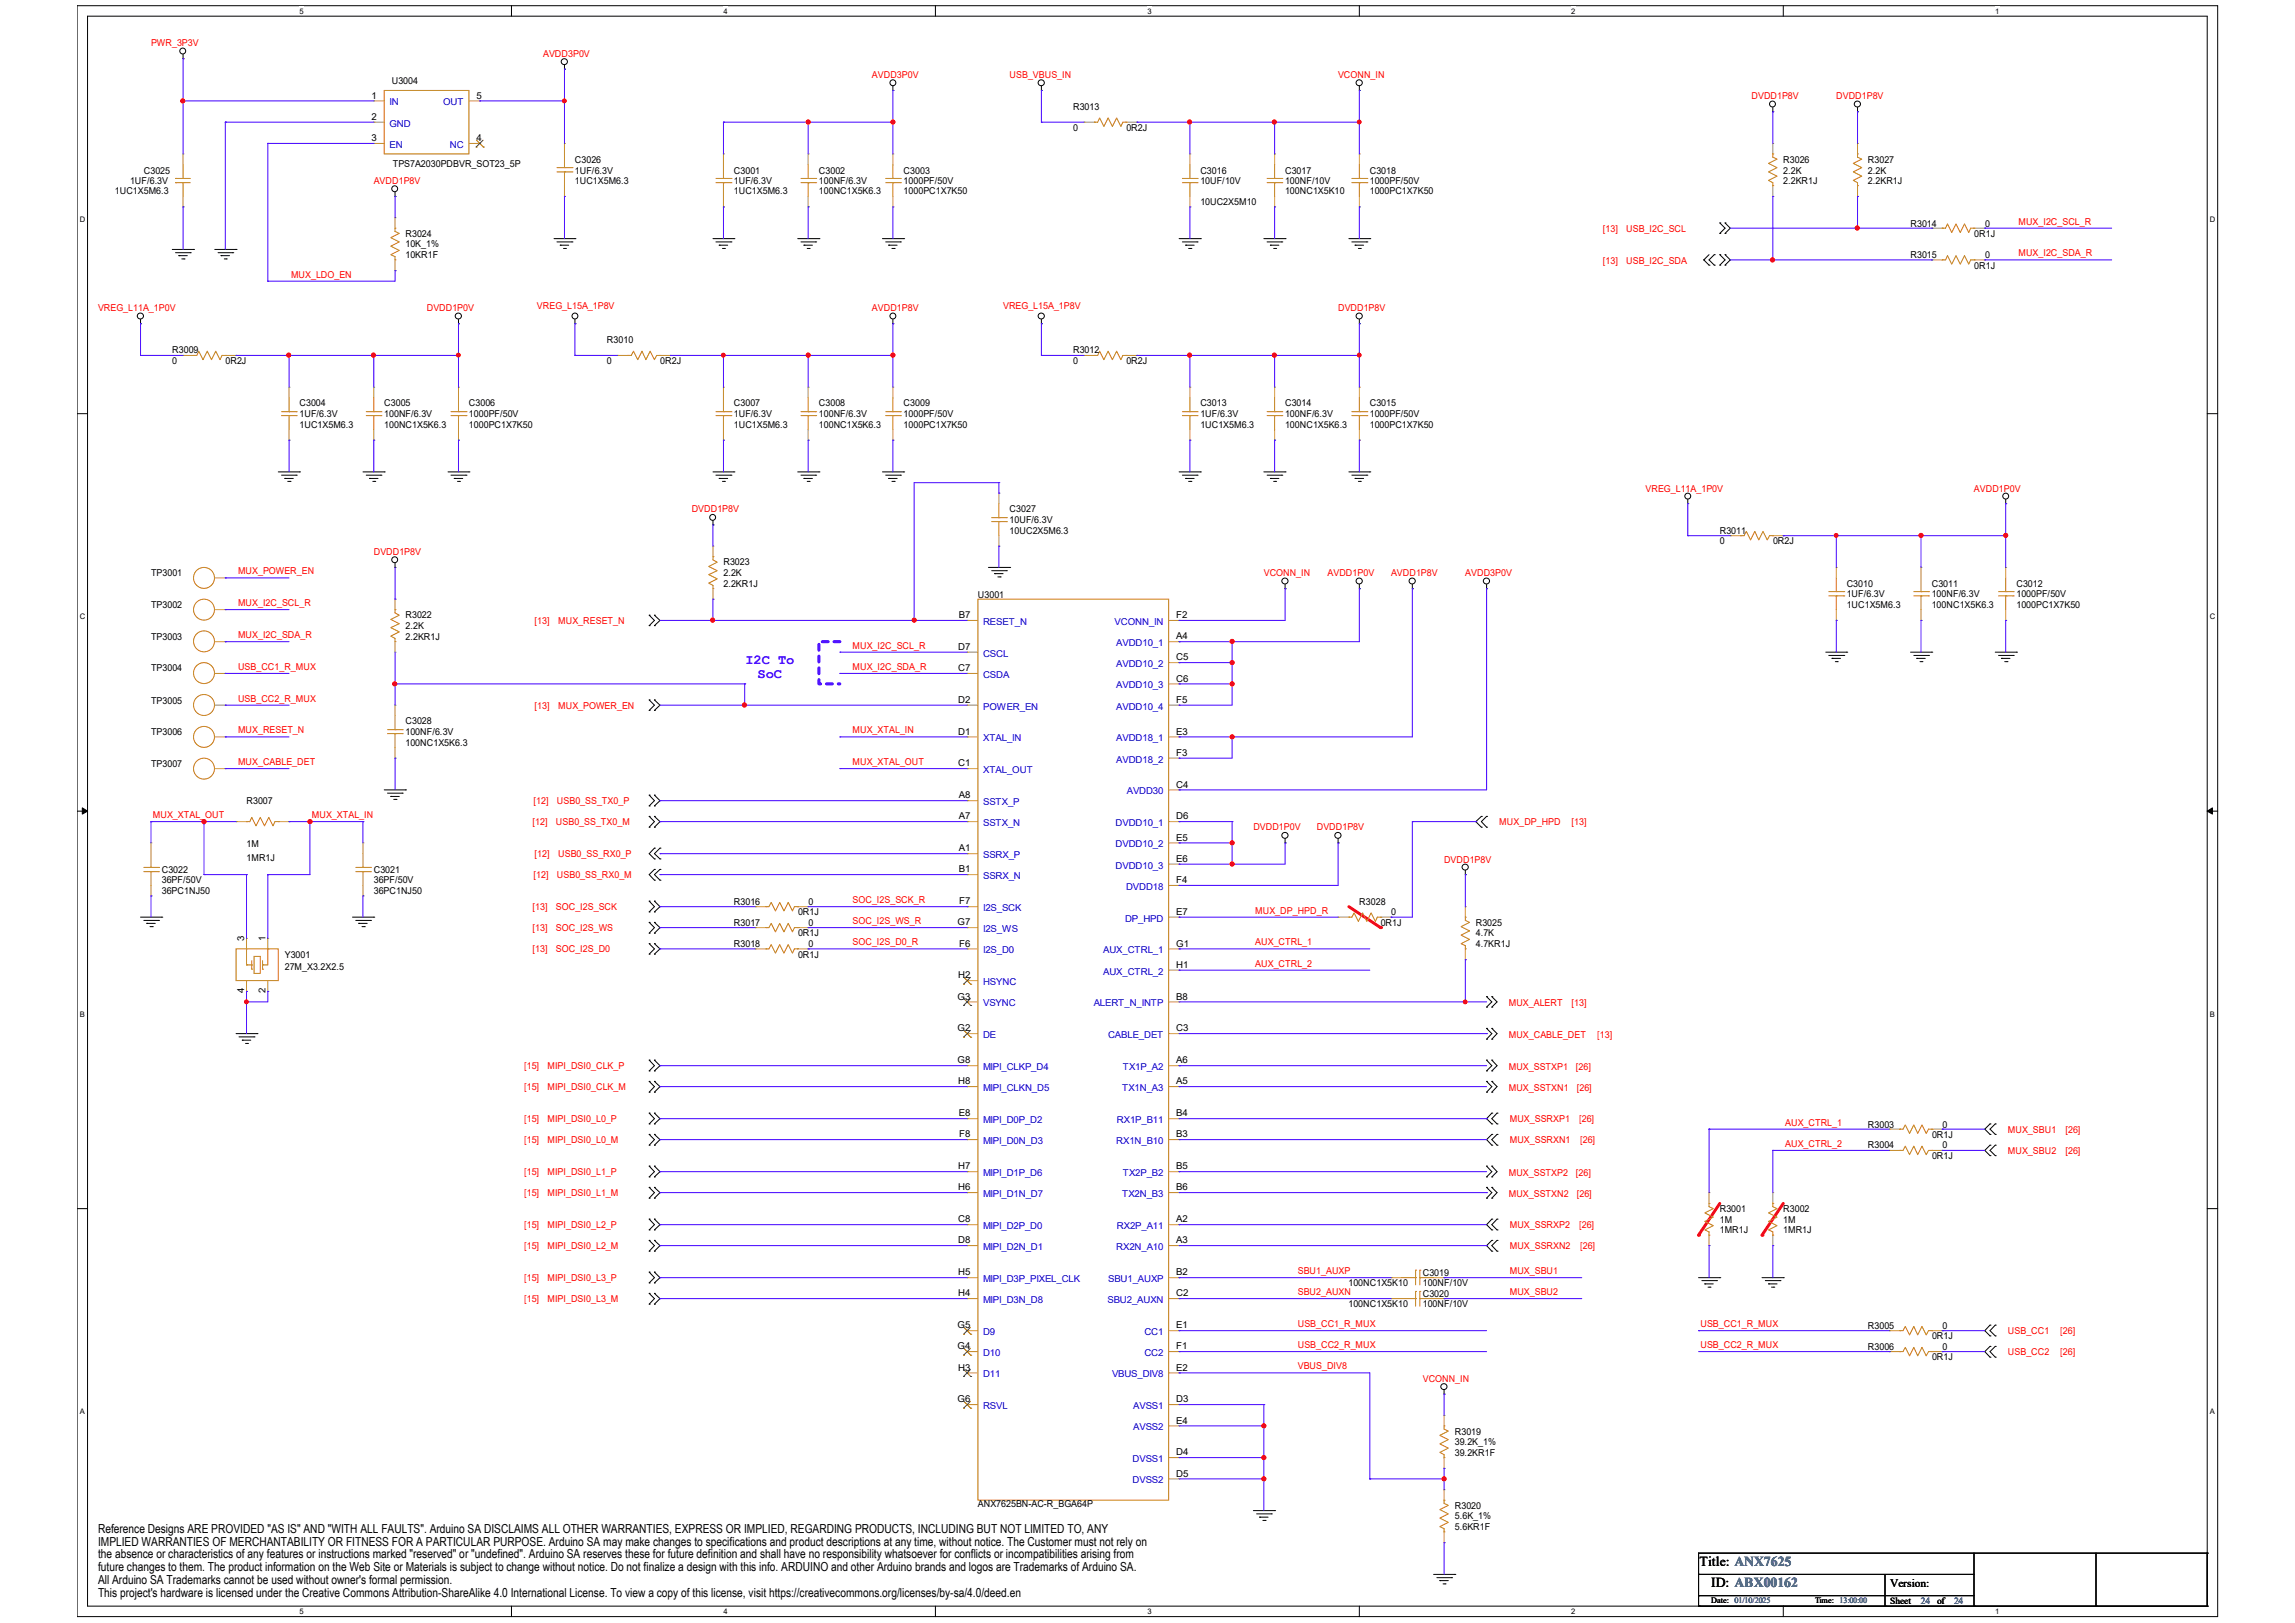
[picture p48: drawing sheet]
<svg xmlns="http://www.w3.org/2000/svg" width="297mm" height="210mm" viewBox="0 0 297 210" stroke-linecap="round" stroke-linejoin="round" font-family="sans-serif">
<defs><g id="words">
<g font-size="1.8" fill="#00f">
<text x="96.5" y="85.9">I2C To</text>
<text x="98" y="87.7">SoC</text>
</g>
<g font-size="1.8">
<text x="219.9" y="202.6">Title: ANX7625</text>
<text x="221.5" y="205.3">ID: ABX00162</text>
</g>
<g font-size="1.6">
<text x="12.7" y="198.4">Reference Designs ARE PROVIDED &quot;AS IS&quot; AND &quot;WITH ALL FAULTS&quot;. Arduino SA DISCLAIMS ALL OTHER WARRANTIES, EXPRESS OR IMPLIED, REGARDING PRODUCTS, INCLUDING BUT NOT LIMITED TO, ANY</text>
<text x="12.7" y="200">IMPLIED WARRANTIES OF MERCHANTABILITY OR FITNESS FOR A PARTICULAR PURPOSE. Arduino SA may make changes to specifications and product descriptions at any time, without notice. The Customer must not rely on</text>
<text x="12.7" y="201.7">the absence or characteristics of any features or instructions marked &quot;reserved&quot; or &quot;undefined&quot;. Arduino SA reserves these for future definition and shall have no responsibility whatsoever for conflicts or incompatibilities arising from</text>
<text x="12.7" y="203.3">future changes to them. The product information on the Web Site or Materials is subject to change without notice. Do not finalize a design with this info. ARDUINO and other Arduino brands and logos are Trademarks of Arduino SA.</text>
<text x="12.7" y="205">All Arduino SA Trademarks cannot be used without owner's formal permission.</text>
<text x="12.7" y="206.6">This project's hardware is licensed under the Creative Commons Attribution-ShareAlike 4.0 International License. To view a copy of this license, visit https://creativecommons.org/licenses/by-sa/4.0/deed.en</text>
</g>
<text font-size="1.5" x="244.6" y="205.3">Version:</text>
<g font-size="1.2" fill="#f00">
<text x="19.5" y="6">PWR_3P3V</text>
<text x="70.3" y="7.3">AVDD3P0V</text>
<text x="112.8" y="10.1">AVDD3P0V</text>
<text x="130.7" y="10.1">USB_VBUS_IN</text>
<text x="173.2" y="10.1">VCONN_IN</text>
<text x="226.7" y="12.8">DVDD1P8V</text>
<text x="237.6" y="12.8">DVDD1P8V</text>
<text x="48.4" y="23.8">AVDD1P8V</text>
<text x="207.4" y="30">[13]</text>
<text x="210.5" y="30">USB_I2C_SCL</text>
<text x="261.2" y="29.1">MUX_I2C_SCL_R</text>
<text x="37.7" y="35.9">MUX_LDO_EN</text>
<text x="207.4" y="34.1">[13]</text>
<text x="210.5" y="34.1">USB_I2C_SDA</text>
<text x="261.2" y="33.2">MUX_I2C_SDA_R</text>
<text x="12.7" y="40.3">VREG_L11A_1P0V</text>
<text x="55.2" y="40.3">DVDD1P0V</text>
<text x="69.5" y="40">VREG_L15A_1P8V</text>
<text x="112.8" y="40.3">AVDD1P8V</text>
<text x="129.8" y="40">VREG_L15A_1P8V</text>
<text x="173.2" y="40.3">DVDD1P8V</text>
<text x="213" y="63.6">VREG_L11A_1P0V</text>
<text x="255.5" y="63.6">AVDD1P0V</text>
<text x="48.4" y="71.8">DVDD1P8V</text>
<text x="89.5" y="66.3">DVDD1P8V</text>
<text x="30.8" y="74.3">MUX_POWER_EN</text>
<text x="163.6" y="74.6">VCONN_IN</text>
<text x="171.8" y="74.6">AVDD1P0V</text>
<text x="180" y="74.6">AVDD1P8V</text>
<text x="189.6" y="74.6">AVDD3P0V</text>
<text x="30.8" y="78.4">MUX_I2C_SCL_R</text>
<text x="30.8" y="82.6">MUX_I2C_SDA_R</text>
<text x="69.2" y="80.7">[13]</text>
<text x="72.2" y="80.7">MUX_RESET_N</text>
<text x="110.3" y="83.9">MUX_I2C_SCL_R</text>
<text x="30.8" y="86.7">USB_CC1_R_MUX</text>
<text x="110.3" y="86.7">MUX_I2C_SDA_R</text>
<text x="30.8" y="90.8">USB_CC2_R_MUX</text>
<text x="30.8" y="94.9">MUX_RESET_N</text>
<text x="69.2" y="91.7">[13]</text>
<text x="72.2" y="91.7">MUX_POWER_EN</text>
<text x="110.3" y="94.9">MUX_XTAL_IN</text>
<text x="30.8" y="99">MUX_CABLE_DET</text>
<text x="110.3" y="99">MUX_XTAL_OUT</text>
<text x="19.8" y="105.9">MUX_XTAL_OUT</text>
<text x="40.4" y="105.9">MUX_XTAL_IN</text>
<text x="68.9" y="106.8">[12]</text>
<text x="69.1" y="104">[12]</text>
<text x="71.9" y="106.8">USB0_SS_TX0_M</text>
<text x="72.1" y="104">USB0_SS_TX0_P</text>
<text x="162.2" y="107.5">DVDD1P0V</text>
<text x="170.4" y="107.5">DVDD1P8V</text>
<text x="194" y="106.8">MUX_DP_HPD</text>
<text x="203.4" y="106.8">[13]</text>
<text x="69.1" y="113.6">[12]</text>
<text x="69.2" y="110.9">[12]</text>
<text x="72.1" y="113.6">USB0_SS_RX0_M</text>
<text x="72.2" y="110.9">USB0_SS_RX0_P</text>
<text x="186.9" y="111.6">DVDD1P8V</text>
<text x="68.9" y="117.7">[13]</text>
<text x="71.9" y="117.7">SOC_I2S_SCK</text>
<text x="110.3" y="116.9">SOC_I2S_SCK_R</text>
<text x="110.3" y="119.6">SOC_I2S_WS_R</text>
<text x="162.5" y="118.2">MUX_DP_HPD_R</text>
<text x="68.9" y="120.5">[13]</text>
<text x="68.9" y="123.3">[13]</text>
<text x="71.9" y="120.5">SOC_I2S_WS</text>
<text x="71.9" y="123.3">SOC_I2S_D0</text>
<text x="110.3" y="122.3">SOC_I2S_D0_R</text>
<text x="162.5" y="122.3">AUX_CTRL_1</text>
<text x="162.5" y="125.1">AUX_CTRL_2</text>
<text x="195.3" y="130.2">MUX_ALERT</text>
<text x="203.4" y="130.2">[13]</text>
<text x="195.3" y="134.3">MUX_CABLE_DET</text>
<text x="206.7" y="134.3">[13]</text>
<text x="67.8" y="138.3">[15]</text>
<text x="67.8" y="141.1">[15]</text>
<text x="70.8" y="138.3">MIPI_DSI0_CLK_P</text>
<text x="70.8" y="141.1">MIPI_DSI0_CLK_M</text>
<text x="195.3" y="138.5">MUX_SSTXP1</text>
<text x="195.3" y="141.2">MUX_SSTXN1</text>
<text x="203.9" y="138.5">[26]</text>
<text x="204.1" y="141.2">[26]</text>
<text x="67.8" y="145.2">[15]</text>
<text x="67.8" y="147.9">[15]</text>
<text x="70.8" y="145.2">MIPI_DSI0_L0_P</text>
<text x="70.8" y="147.9">MIPI_DSI0_L0_M</text>
<text x="195.4" y="145.2">MUX_SSRXP1</text>
<text x="195.4" y="147.9">MUX_SSRXN1</text>
<text x="204.4" y="145.2">[26]</text>
<text x="204.5" y="147.9">[26]</text>
<text x="231" y="145.6">AUX_CTRL_1</text>
<text x="231" y="148.4">AUX_CTRL_2</text>
<text x="259.9" y="146.6">MUX_SBU1</text>
<text x="259.9" y="149.3">MUX_SBU2</text>
<text x="267.3" y="146.6">[26]</text>
<text x="267.3" y="149.3">[26]</text>
<text x="67.8" y="152">[15]</text>
<text x="67.8" y="154.8">[15]</text>
<text x="70.8" y="152">MIPI_DSI0_L1_P</text>
<text x="70.8" y="154.8">MIPI_DSI0_L1_M</text>
<text x="195.3" y="152.2">MUX_SSTXP2</text>
<text x="195.3" y="154.9">MUX_SSTXN2</text>
<text x="203.9" y="152.2">[26]</text>
<text x="204.1" y="154.9">[26]</text>
<text x="67.8" y="158.9">[15]</text>
<text x="67.8" y="161.6">[15]</text>
<text x="70.8" y="158.9">MIPI_DSI0_L2_P</text>
<text x="70.8" y="161.6">MIPI_DSI0_L2_M</text>
<text x="195.4" y="158.9">MUX_SSRXP2</text>
<text x="195.4" y="161.6">MUX_SSRXN2</text>
<text x="204.4" y="158.9">[26]</text>
<text x="204.5" y="161.6">[26]</text>
<text x="67.8" y="165.8">[15]</text>
<text x="70.8" y="165.8">MIPI_DSI0_L3_P</text>
<text x="168" y="164.9">SBU1_AUXP</text>
<text x="168" y="167.6">SBU2_AUXN</text>
<text x="195.4" y="164.9">MUX_SBU1</text>
<text x="195.4" y="167.6">MUX_SBU2</text>
<text x="67.8" y="168.5">[15]</text>
<text x="70.8" y="168.5">MIPI_DSI0_L3_M</text>
<text x="168" y="171.7">USB_CC1_R_MUX</text>
<text x="220.1" y="171.7">USB_CC1_R_MUX</text>
<text x="259.9" y="172.6">USB_CC1</text>
<text x="266.6" y="172.6">[26]</text>
<text x="168" y="174.4">USB_CC2_R_MUX</text>
<text x="168" y="177.2">VBUS_DIV8</text>
<text x="184.1" y="178.8">VCONN_IN</text>
<text x="220.1" y="174.4">USB_CC2_R_MUX</text>
<text x="259.9" y="175.4">USB_CC2</text>
<text x="266.6" y="175.4">[26]</text>
</g>
<g font-size="1.2">
<text x="50.7" y="10.9">U3004</text>
<text x="48.1" y="12.8">1</text>
<text x="48.1" y="15.5">2</text>
<text x="61.7" y="12.8">5</text>
<text x="138.9" y="14.2">R3013</text>
<text x="138.9" y="16.9">0</text>
<text x="145.8" y="16.9">0R2J</text>
<text x="16.8" y="23.8">1UF/6.3V</text>
<text x="18.6" y="22.5">C3025</text>
<text x="48.1" y="18.3">3</text>
<text x="50.8" y="21.6">TPS7A2030PDBVR_SOT23_5P</text>
<text x="61.7" y="18.3">4</text>
<text x="74.4" y="21.1">C3026</text>
<text x="74.4" y="22.5">1UF/6.3V</text>
<text x="74.4" y="23.8">1UC1X5M6.3</text>
<text x="95" y="22.5">C3001</text>
<text x="95" y="23.8">1UF/6.3V</text>
<text x="106" y="22.5">C3002</text>
<text x="106" y="23.8">100NF/6.3V</text>
<text x="116.9" y="22.5">C3003</text>
<text x="116.9" y="23.8">1000PF/50V</text>
<text x="155.3" y="22.5">C3016</text>
<text x="155.3" y="23.8">10UF/10V</text>
<text x="166.3" y="22.5">C3017</text>
<text x="166.3" y="23.8">100NF/10V</text>
<text x="177.3" y="22.5">C3018</text>
<text x="177.3" y="23.8">1000PF/50V</text>
<text x="230.8" y="21.1">R3026</text>
<text x="230.8" y="22.5">2.2K</text>
<text x="230.8" y="23.8">2.2KR1J</text>
<text x="241.7" y="21.1">R3027</text>
<text x="241.7" y="22.5">2.2K</text>
<text x="241.7" y="23.8">2.2KR1J</text>
<text x="14.9" y="25.2">1UC1X5M6.3</text>
<text x="95" y="25.2">1UC1X5M6.3</text>
<text x="106" y="25.2">100NC1X5K6.3</text>
<text x="116.9" y="25.2">1000PC1X7K50</text>
<text x="155.3" y="26.6">10UC2X5M10</text>
<text x="166.3" y="25.2">100NC1X5K10</text>
<text x="177.3" y="25.2">1000PC1X7K50</text>
<text x="247.2" y="29.3">R3014</text>
<text x="256.9" y="29.3">0</text>
<text x="52.5" y="30.7">R3024</text>
<text x="52.5" y="32">10K_1%</text>
<text x="52.5" y="33.4">10KR1F</text>
<text x="247.2" y="33.4">R3015</text>
<text x="255.5" y="30.7">0R1J</text>
<text x="255.5" y="34.8">0R1J</text>
<text x="256.9" y="33.4">0</text>
<text x="22.3" y="45.7">R3009</text>
<text x="22.3" y="47.1">0</text>
<text x="29.2" y="47.1">0R2J</text>
<text x="78.6" y="44.4">R3010</text>
<text x="78.6" y="47.1">0</text>
<text x="85.4" y="47.1">0R2J</text>
<text x="138.9" y="45.7">R3012</text>
<text x="138.9" y="47.1">0</text>
<text x="145.8" y="47.1">0R2J</text>
<text x="38.8" y="52.6">C3004</text>
<text x="38.8" y="54">1UF/6.3V</text>
<text x="49.7" y="52.6">C3005</text>
<text x="49.7" y="54">100NF/6.3V</text>
<text x="60.7" y="52.6">C3006</text>
<text x="60.7" y="54">1000PF/50V</text>
<text x="95" y="52.6">C3007</text>
<text x="95" y="54">1UF/6.3V</text>
<text x="106" y="52.6">C3008</text>
<text x="106" y="54">100NF/6.3V</text>
<text x="116.9" y="52.6">C3009</text>
<text x="116.9" y="54">1000PF/50V</text>
<text x="155.3" y="52.6">C3013</text>
<text x="155.3" y="54">1UF/6.3V</text>
<text x="166.3" y="52.6">C3014</text>
<text x="166.3" y="54">100NF/6.3V</text>
<text x="177.3" y="52.6">C3015</text>
<text x="177.3" y="54">1000PF/50V</text>
<text x="38.8" y="55.3">1UC1X5M6.3</text>
<text x="49.7" y="55.3">100NC1X5K6.3</text>
<text x="60.7" y="55.3">1000PC1X7K50</text>
<text x="95" y="55.3">1UC1X5M6.3</text>
<text x="106" y="55.3">100NC1X5K6.3</text>
<text x="116.9" y="55.3">1000PC1X7K50</text>
<text x="155.3" y="55.3">1UC1X5M6.3</text>
<text x="166.3" y="55.3">100NC1X5K6.3</text>
<text x="177.3" y="55.3">1000PC1X7K50</text>
<text x="130.7" y="66.3">C3027</text>
<text x="130.7" y="67.7">10UF/6.3V</text>
<text x="130.7" y="69.1">10UC2X5M6.3</text>
<text x="222.6" y="69.1">R3011</text>
<text x="222.6" y="70.5">0</text>
<text x="229.5" y="70.5">0R2J</text>
<text x="19.5" y="74.6">TP3001</text>
<text x="93.6" y="73.2">R3023</text>
<text x="93.6" y="74.6">2.2K</text>
<text x="93.6" y="75.9">2.2KR1J</text>
<text x="126.6" y="77.3">U3001</text>
<text x="239" y="75.9">C3010</text>
<text x="239" y="77.3">1UF/6.3V</text>
<text x="250" y="75.9">C3011</text>
<text x="250" y="77.3">100NF/6.3V</text>
<text x="261" y="75.9">C3012</text>
<text x="261" y="77.3">1000PF/50V</text>
<text x="19.5" y="82.8">TP3003</text>
<text x="19.5" y="78.7">TP3002</text>
<text x="52.5" y="80">R3022</text>
<text x="52.5" y="81.4">2.2K</text>
<text x="52.5" y="82.8">2.2KR1J</text>
<text x="124.1" y="80">B7</text>
<text x="152.2" y="82.7">A4</text>
<text x="152.2" y="80">F2</text>
<text x="239" y="78.7">1UC1X5M6.3</text>
<text x="250" y="78.7">100NC1X5K6.3</text>
<text x="261" y="78.7">1000PC1X7K50</text>
<text x="19.5" y="86.9">TP3004</text>
<text x="124" y="84.1">D7</text>
<text x="124" y="86.8">C7</text>
<text x="152.2" y="88.2">C6</text>
<text x="152.2" y="85.4">C5</text>
<text x="19.5" y="91">TP3005</text>
<text x="19.5" y="95.1">TP3006</text>
<text x="52.5" y="93.7">C3028</text>
<text x="52.5" y="95.1">100NF/6.3V</text>
<text x="124" y="91">D2</text>
<text x="124" y="95.1">D1</text>
<text x="152.2" y="95.1">E3</text>
<text x="152.2" y="91">F5</text>
<text x="19.5" y="99.2">TP3007</text>
<text x="52.5" y="96.5">100NC1X5K6.3</text>
<text x="124" y="99.2">C1</text>
<text x="152.2" y="101.9">C4</text>
<text x="152.2" y="97.8">F3</text>
<text x="31.9" y="104">R3007</text>
<text x="124.1" y="103.3">A8</text>
<text x="124.1" y="106">A7</text>
<text x="152.2" y="106">D6</text>
<text x="20.9" y="113">C3022</text>
<text x="31.9" y="109.6">1M</text>
<text x="31.9" y="111.4">1MR1J</text>
<text x="48.4" y="113">C3021</text>
<text x="124.1" y="110.2">A1</text>
<text x="124.1" y="112.9">B1</text>
<text x="152.2" y="111.5">E6</text>
<text x="152.2" y="108.8">E5</text>
<text x="20.9" y="114.3">36PF/50V</text>
<text x="20.9" y="115.7">36PC1NJ50</text>
<text x="48.4" y="114.3">36PF/50V</text>
<text x="48.4" y="115.7">36PC1NJ50</text>
<text x="95" y="117.1">R3016</text>
<text x="95" y="119.8">R3017</text>
<text x="103.3" y="118.5">0R1J</text>
<text x="104.6" y="117.1">0</text>
<text x="104.6" y="119.8">0</text>
<text x="123.9" y="119.7">G7</text>
<text x="124.1" y="117">F7</text>
<text x="152.2" y="114.3">F4</text>
<text x="152.2" y="118.4">E7</text>
<text x="175.9" y="117.1">R3028</text>
<text x="178.7" y="119.8">0R1J</text>
<text x="180" y="118.5">0</text>
<text x="191" y="119.8">R3025</text>
<text x="31.6" y="121.8" transform="rotate(-90 31.6 121.8)">3</text>
<text x="34.4" y="121.8" transform="rotate(-90 34.4 121.8)">1</text>
<text x="36.9" y="123.9">Y3001</text>
<text x="36.9" y="125.6">27M_X3.2X2.5</text>
<text x="95" y="122.6">R3018</text>
<text x="103.3" y="121.2">0R1J</text>
<text x="103.3" y="123.9">0R1J</text>
<text x="104.6" y="122.6">0</text>
<text x="124.1" y="122.5">F6</text>
<text x="152.2" y="125.2">H1</text>
<text x="152.2" y="122.5">G1</text>
<text x="191" y="121.2">4.7K</text>
<text x="191" y="122.6">4.7KR1J</text>
<text x="31.6" y="128.5" transform="rotate(-90 31.6 128.5)">4</text>
<text x="34.4" y="128.5" transform="rotate(-90 34.4 128.5)">2</text>
<text x="123.9" y="129.3">G3</text>
<text x="124" y="126.6">H2</text>
<text x="152.2" y="129.3">B8</text>
<text x="123.9" y="133.5">G2</text>
<text x="123.9" y="137.6">G8</text>
<text x="152.2" y="137.6">A6</text>
<text x="152.2" y="133.5">C3</text>
<text x="124" y="140.3">H8</text>
<text x="152.2" y="140.3">A5</text>
<text x="124.1" y="144.5">E8</text>
<text x="124.1" y="147.2">F8</text>
<text x="152.2" y="144.5">B4</text>
<text x="152.2" y="147.2">B3</text>
<text x="241.7" y="145.9">R3003</text>
<text x="241.7" y="148.6">R3004</text>
<text x="250" y="147.2">0R1J</text>
<text x="251.4" y="145.9">0</text>
<text x="251.4" y="148.6">0</text>
<text x="124" y="151.3">H7</text>
<text x="124" y="154">H6</text>
<text x="152.2" y="151.3">B5</text>
<text x="152.2" y="154">B6</text>
<text x="250" y="150">0R1J</text>
<text x="124" y="158.2">C8</text>
<text x="124" y="160.9">D8</text>
<text x="152.2" y="158.2">A2</text>
<text x="152.2" y="160.9">A3</text>
<text x="222.6" y="156.9">R3001</text>
<text x="222.6" y="158.2">1M</text>
<text x="222.6" y="159.6">1MR1J</text>
<text x="230.8" y="156.9">R3002</text>
<text x="230.8" y="158.2">1M</text>
<text x="230.8" y="159.6">1MR1J</text>
<text x="124" y="165">H5</text>
<text x="124" y="167.7">H4</text>
<text x="152.2" y="165">B2</text>
<text x="152.2" y="167.7">C2</text>
<text x="174.5" y="166.5">100NC1X5K10</text>
<text x="184.1" y="167.8">C3020</text>
<text x="184.1" y="165.1">C3019</text>
<text x="184.1" y="166.5">100NF/10V</text>
<text x="123.9" y="171.9">G5</text>
<text x="152.2" y="171.9">E1</text>
<text x="174.5" y="169.2">100NC1X5K10</text>
<text x="184.1" y="169.2">100NF/10V</text>
<text x="241.7" y="171.9">R3005</text>
<text x="250" y="173.3">0R1J</text>
<text x="251.4" y="171.9">0</text>
<text x="123.9" y="174.6">G4</text>
<text x="124" y="177.4">H3</text>
<text x="152.2" y="174.6">F1</text>
<text x="152.2" y="177.4">E2</text>
<text x="241.7" y="174.7">R3006</text>
<text x="250" y="176">0R1J</text>
<text x="251.4" y="174.7">0</text>
<text x="123.9" y="181.5">G6</text>
<text x="152.2" y="181.5">D3</text>
<text x="152.2" y="184.2">E4</text>
<text x="188.3" y="185.6">R3019</text>
<text x="152.2" y="188.3">D4</text>
<text x="152.2" y="191.1">D5</text>
<text x="188.3" y="187">39.2K_1%</text>
<text x="188.3" y="188.4">39.2KR1F</text>
<text x="126.6" y="195">ANX7625BN-AC-R_BGA64P</text>
<text x="188.3" y="195.3">R3020</text>
<text x="188.3" y="196.6">5.6K_1%</text>
<text x="188.3" y="198">5.6KR1F</text>
<text x="244.6" y="207.6">Sheet</text>
<text x="250.7" y="207.6">of</text>
</g>
<g font-size="1.2" fill="#00c">
<text x="50.4" y="13.7">IN</text>
<text x="50.4" y="16.4">GND</text>
<text x="57.3" y="13.7">OUT</text>
<text x="50.4" y="19.2">EN</text>
<text x="58.2" y="19.2">NC</text>
<text x="127.2" y="80.9">RESET_N</text>
<text x="144.3" y="80.9">VCONN_IN</text>
<text x="144.5" y="83.6">AVDD10_1</text>
<text x="127.2" y="85">CSCL</text>
<text x="127.2" y="87.7">CSDA</text>
<text x="144.5" y="89.1">AVDD10_3</text>
<text x="144.5" y="86.3">AVDD10_2</text>
<text x="127.2" y="91.8">POWER_EN</text>
<text x="127.2" y="95.9">XTAL_IN</text>
<text x="144.5" y="95.9">AVDD18_1</text>
<text x="144.5" y="91.8">AVDD10_4</text>
<text x="127.2" y="100.1">XTAL_OUT</text>
<text x="144.5" y="98.7">AVDD18_2</text>
<text x="127.2" y="104.2">SSTX_P</text>
<text x="127.2" y="106.9">SSTX_N</text>
<text x="144.4" y="106.9">DVDD10_1</text>
<text x="145.8" y="102.8">AVDD30</text>
<text x="127.2" y="111.1">SSRX_P</text>
<text x="127.2" y="113.8">SSRX_N</text>
<text x="144.4" y="112.4">DVDD10_3</text>
<text x="144.4" y="109.7">DVDD10_2</text>
<text x="127.2" y="117.9">I2S_SCK</text>
<text x="145.6" y="119.3">DP_HPD</text>
<text x="145.7" y="115.2">DVDD18</text>
<text x="127.2" y="120.6">I2S_WS</text>
<text x="127.2" y="123.4">I2S_D0</text>
<text x="142.8" y="123.4">AUX_CTRL_1</text>
<text x="127.2" y="127.5">HSYNC</text>
<text x="127.2" y="130.2">VSYNC</text>
<text x="141.5" y="130.2">ALERT_N_INTP</text>
<text x="142.8" y="126.1">AUX_CTRL_2</text>
<text x="127.2" y="134.3">DE</text>
<text x="143.4" y="134.3">CABLE_DET</text>
<text x="127.2" y="138.5">MIPI_CLKP_D4</text>
<text x="127.2" y="141.2">MIPI_CLKN_D5</text>
<text x="145.2" y="141.2">TX1N_A3</text>
<text x="145.3" y="138.5">TX1P_A2</text>
<text x="127.2" y="145.3">MIPI_D0P_D2</text>
<text x="127.2" y="148.1">MIPI_D0N_D3</text>
<text x="144.5" y="148.1">RX1N_B10</text>
<text x="144.5" y="145.3">RX1P_B11</text>
<text x="127.2" y="152.2">MIPI_D1P_D6</text>
<text x="127.2" y="154.9">MIPI_D1N_D7</text>
<text x="145.2" y="154.9">TX2N_B3</text>
<text x="145.3" y="152.2">TX2P_B2</text>
<text x="127.2" y="159.1">MIPI_D2P_D0</text>
<text x="127.2" y="161.8">MIPI_D2N_D1</text>
<text x="144.5" y="161.8">RX2N_A10</text>
<text x="144.5" y="159.1">RX2P_A11</text>
<text x="127.2" y="165.9">MIPI_D3P_PIXEL_CLK</text>
<text x="143.4" y="165.9">SBU1_AUXP</text>
<text x="127.2" y="168.6">MIPI_D3N_D8</text>
<text x="127.2" y="172.8">D9</text>
<text x="143.3" y="168.6">SBU2_AUXN</text>
<text x="148.1" y="172.8">CC1</text>
<text x="127.2" y="175.5">D10</text>
<text x="127.2" y="178.2">D11</text>
<text x="143.9" y="178.2">VBUS_DIV8</text>
<text x="148.1" y="175.5">CC2</text>
<text x="127.2" y="182.3">RSVL</text>
<text x="146.7" y="182.3">AVSS1</text>
<text x="146.7" y="185.1">AVSS2</text>
<text x="146.6" y="189.2">DVSS1</text>
<text x="146.6" y="192">DVSS2</text>
</g>
<g font-size="1.2" fill="#008080">
<text x="248.6" y="207.6">24</text>
<text x="252.9" y="207.6">24</text>
</g>
<g font-size="1.1">
<text x="221.5" y="207.5">Date: 01/10/2025</text>
<text x="234.9" y="207.5">Time: 13:00:00</text>
</g>
<g font-size="1">
<text x="38.8" y="1.8">5</text>
<text x="93.6" y="1.8">4</text>
<text x="148.5" y="1.8">3</text>
<text x="203.4" y="1.8">2</text>
<text x="258.2" y="1.8">1</text>
<text x="10.3" y="28.7">D</text>
<text x="286" y="28.7">D</text>
<text x="10.3" y="80.1">C</text>
<text x="286" y="80.1">C</text>
<text x="10.3" y="131.5">B</text>
<text x="286" y="131.5">B</text>
<text x="10.3" y="183">A</text>
<text x="286" y="183">A</text>
<text x="38.8" y="208.8">5</text>
<text x="93.6" y="208.8">4</text>
<text x="148.5" y="208.8">3</text>
<text x="203.4" y="208.8">2</text>
<text x="258.2" y="208.8">1</text>
</g>
</g></defs>
<path d="M10 .7h277v208.5h-277zM11.3 2.1h274.3v205.7h-274.3z" fill="none" stroke="#000" stroke-width=".13"/>
<g fill="#fff">
<path d="M38.8 .9h.5v1.1h-.5z"/>
<path d="M38.8 208h.5v1.1h-.5z"/>
</g>
<path d="M66.2 .7v1.4M66.2 207.8v1.4" fill="none" stroke="#000" stroke-width=".13"/>
<g fill="#fff">
<path d="M93.6 .9h.6v1.1h-.6z"/>
<path d="M93.6 208h.6v1.1h-.6z"/>
</g>
<path d="M121.1 .7v1.4M121.1 207.8v1.4" fill="none" stroke="#000" stroke-width=".13"/>
<g fill="#fff">
<path d="M148.5 .9h.5v1.1h-.5z"/>
<path d="M148.5 208h.5v1.1h-.5z"/>
</g>
<path d="M175.9 .7v1.4M175.9 207.8v1.4" fill="none" stroke="#000" stroke-width=".13"/>
<g fill="#fff">
<path d="M203.4 .9h.5v1.1h-.5z"/>
<path d="M203.4 208h.5v1.1h-.5z"/>
</g>
<path d="M230.8 .7v1.4M230.8 207.8v1.4" fill="none" stroke="#000" stroke-width=".13"/>
<g fill="#fff">
<path d="M258.2 .9h.6v1.1h-.6z"/>
<path d="M258.2 208h.6v1.1h-.6z"/>
<path d="M10.3 27.8h.7v1.1h-.7z"/>
<path d="M286 27.8h.7v1.1h-.7z"/>
<path d="M10.3 79.2h.7v1.1h-.7z"/>
<path d="M286 79.2h.7v1.1h-.7z"/>
</g>
<path d="M10 53.5h1.3M285.6 53.5h1.4" fill="none" stroke="#000" stroke-width=".13"/>
<g fill="#fff">
<path d="M10.3 130.7h.6v1.1h-.6z"/>
<path d="M286 130.7h.6v1.1h-.6z"/>
</g>
<path d="M10 105h1.3M285.6 105h1.4" fill="none" stroke="#000" stroke-width=".13"/>
<path d="M10.7 104.5l.6 .5-.6 .3zM285.6 105l.7-.5v.8z" fill="#000" stroke="#000" stroke-width=".13"/>
<g fill="#fff">
<path d="M10.3 182.1h.6v1.1h-.6z"/>
<path d="M286 182.1h.6v1.1h-.6z"/>
</g>
<path d="M10 156.4h1.3M285.6 156.4h1.4" fill="none" stroke="#000" stroke-width=".13"/>
<path d="M222.6 155.7l-2.8 4.1" fill="none" stroke="#f00" stroke-width=".38"/>
<circle cx="219.8" cy="159.8" r=".19" fill="#f00"/>
<path d="M230.8 155.7l-2.8 4.1" fill="none" stroke="#f00" stroke-width=".38"/>
<circle cx="228" cy="159.8" r=".19" fill="#f00"/>
<path d="M108.7 83h-2.7v5.5h2.7" fill="none" stroke="#00f" stroke-width=".38" stroke-dasharray=".8 .8"/>
<path d="M174.6 117.3l4.1 2.7" fill="none" stroke="#f00" stroke-width=".38"/>
<circle cx="178.7" cy="120" r=".19" fill="#f00"/>
<g fill="none" stroke="#000" stroke-width=".13">
<path d="M23.7 7.6h.1M23.7 7v.6M73.1 9h.1M73.1 8.4v.6M115.6 11.7h.1M115.6 11.2v.5M134.8 11.7h.1M134.8 11.2v.5M175.9 11.7h.1M175.9 11.2v.5M229.4 14.5h.1M229.4 13.9v.6"/>
<path d="M240.4 14.5h.1M240.4 13.9v.6M22.3 32.3h2.7M22.7 32.7h1.9M23.1 33.1h1.1M23.1 33.1h.1M23.5 33.5h.3M23.8 33.5h.1M24.6 32.7h.1M25 32.3h.1M27.8 32.3h2.7M28.2 32.7h1.9"/>
<path d="M28.6 33.1h1.1M28.6 33.1h.1M29 33.5h.3M29.3 33.5h.1M30.1 32.7h.1M30.5 32.3h.1M51.1 25.4h.1M51.1 24.9v.5M71.7 30.9h2.7M72.1 31.3h1.9M72.5 31.7h1.1M72.5 31.7h.1"/>
<path d="M72.9 32.2h.3M73.2 32.2h.1M74 31.3h.1M74.4 30.9h.1M92.3 30.9h2.7M92.7 31.3h1.9M93.1 31.7h1.1M93.1 31.7h.1M93.5 32.2h.3M93.8 32.2h.1M94.6 31.3h.1M95 30.9h.1"/>
<path d="M103.2 30.9h2.8M103.7 31.3h1.9M104 31.7h1.1M104 31.7h.1M104.5 32.2h.2M104.7 32.2h.1M105.6 31.3h.1M106 30.9h.1M114.2 30.9h2.8M114.6 31.3h1.9M115 31.7h1.1M115 31.7h.1"/>
<path d="M115.4 32.2h.3M115.7 32.2h.1M116.5 31.3h.1M117 30.9h.1M152.6 30.9h2.7M153 31.3h1.9M153.4 31.7h.1M153.4 31.7h1.1M153.8 32.2h.3M154.1 32.2h.1M154.9 31.3h.1M155.3 30.9h.1"/>
<path d="M163.6 30.9h2.7M164 31.3h1.9M164.4 31.7h.1M164.4 31.7h1.1M164.8 32.2h.3M165.1 32.2h.1M165.9 31.3h.1M166.3 30.9h.1M174.6 30.9h2.7M174.9 31.3h2M175.4 31.7h1.1M175.4 31.7h.1"/>
<path d="M175.8 32.2h.2M176 32.2h.1M176.9 31.3h.1M177.3 30.9h.1M220.5 33.6h.1M220.5 33.6l.7 .7M221.2 34.3h.1M221.2 33l-.7 .6M221.9 33h.1M221.9 34.3h.1M221.9 33l-.7 .6 .7 .7M222.6 30.2h.1"/>
<path d="M222.6 28.8h.1M222.6 34.3h.1M222.6 33h.1M222.6 28.8l.7 .7-.7 .7M222.6 33l.7 .6-.7 .7M223.3 28.8l.6 .7-.6 .7M223.3 33l.6 .6-.6 .7M223.3 28.8h.1M223.3 30.2h.1M223.3 33h.1M223.3 34.3h.1M18.2 41.9h.1"/>
<path d="M18.2 41.3v.6M59.3 41.9h.1M59.3 41.3v.6M74.4 41.9h.1M74.4 41.3v.6M115.6 41.9h.1M115.6 41.3v.6M134.8 41.9h.1M134.8 41.3v.6M175.9 41.9h.1M175.9 41.3v.6M36 61.1h2.8"/>
<path d="M36.4 61.5h1.9M36.9 61.9h.1M36.9 61.9h1.1M37.2 62.3h.3M37.5 62.3h.1M38.3 61.5h.1M38.8 61.1h.1M47 61.1h2.7M47.4 61.5h1.9M47.8 61.9h1.1M47.8 61.9h.1M48.2 62.3h.3"/>
<path d="M48.5 62.3h.1M49.3 61.5h.1M49.7 61.1h.1M51.1 73.4h.1M51.1 72.9v.5M58 61.1h2.7M58.4 61.5h1.9M58.8 61.9h1.1M58.8 61.9h.1M59.2 62.3h.3M59.5 62.3h.1M60.3 61.5h.1"/>
<path d="M60.7 61.1h.1M84 79.6l.7 .7-.7 .7M84 79.6h.1M84.7 79.6l.7 .7-.7 .7M84.7 79.6h.1M92.3 67.9h.1M92.3 61.1h2.7M92.3 67.4v.5M92.7 61.5h1.9M93.1 61.9h1.1M93.1 61.9h.1M93.5 62.3h.3"/>
<path d="M93.8 62.3h.1M94.6 61.5h.1M95 61.1h.1M103.2 61.1h2.8M103.7 61.5h1.9M104 61.9h1.1M104 61.9h.1M104.5 62.3h.2M104.7 62.3h.1M105.6 61.5h.1M106 61.1h.1M114.2 61.1h2.8"/>
<path d="M114.6 61.5h1.9M115 61.9h1.1M115 61.9h.1M115.4 62.3h.3M115.7 62.3h.1M116.5 61.5h.1M117 61.1h.1M127.9 73.4h2.8M128.3 73.8h1.9M128.7 74.2h1.1M128.7 74.2h.1M129.1 74.7h.3"/>
<path d="M129.4 74.7h.1M130.2 73.8h.1M130.7 73.4h.1M152.6 61.1h2.7M153 61.5h1.9M153.4 61.9h.1M153.4 61.9h1.1M153.8 62.3h.3M154.1 62.3h.1M154.9 61.5h.1M155.3 61.1h.1M163.6 61.1h2.7"/>
<path d="M164 61.5h1.9M164.4 61.9h.1M164.4 61.9h1.1M164.8 62.3h.3M165.1 62.3h.1M165.9 61.5h.1M166.3 76.2h.1M166.3 61.1h.1M166.3 75.6v.6M174.6 61.1h2.7M174.9 61.5h2M175.4 61.9h1.1"/>
<path d="M175.4 61.9h.1M175.8 62.3h.2M175.9 76.2h.1M175.9 75.6v.6M176 62.3h.1M176.9 61.5h.1M177.3 61.1h.1M182.8 76.2h.1M182.8 75.6v.6M192.4 76.2h.1M192.4 75.6v.6M218.4 65.2h.1"/>
<path d="M218.4 64.6v.6M259.6 65.2h.1M259.6 64.6v.6M84 90.6l.7 .6-.7 .7M84 81h.1M84 91.9h.1M84 90.6h.1M84.7 90.6l.7 .6-.7 .7M84.7 81h.1M84.7 90.6h.1M84.7 91.9h.1M236.3 84.4h2.7"/>
<path d="M236.7 84.8h1.9M237.1 85.2h1.1M237.1 85.2h.1M237.5 85.6h.3M237.8 85.6h.1M238.6 84.8h.1M239 84.4h.1M247.3 84.4h2.7M247.7 84.8h1.9M248.1 85.2h1.1M248.1 85.2h.1M248.5 85.6h.2"/>
<path d="M248.7 85.6h.1M249.6 84.8h.1M250 84.4h.1M258.2 84.4h2.8M258.6 84.8h1.9M259 85.2h1.1M259 85.2h.1M259.4 85.6h.3M259.7 85.6h.1M260.5 84.8h.1M261 84.4h.1M18.2 118.7h2.7"/>
<path d="M18.6 119.1h1.9M19 119.5h1.1M19 119.5h.1M19.4 119.9h.3M19.7 119.9h.1M20.5 119.1h.1M20.9 118.7h.1M45.6 118.7h2.8M46 119.1h1.9M46.4 119.5h1.1M46.4 119.5h.1M46.8 119.9h.3"/>
<path d="M47.1 119.9h.1M47.9 119.1h.1M48.4 118.7h.1M49.7 102.2h2.8M50.1 102.6h2M50.6 103.1h1.1M50.6 103.1h.1M51 103.4h.3M51.3 103.4h.1M52.1 102.6h.1M52.5 102.2h.1M84 102.9l.7 .7-.7 .7"/>
<path d="M84 105.6l.7 .7-.7 .7M84 116.6l.7 .7-.7 .7M84 119.4l.7 .6-.7 .8M84 104.3h.1M84 102.9h.1M84 107h.1M84 105.6h.1M84 118h.1M84 116.6h.1M84 119.4h.1M84.7 102.9l.7 .7-.7 .7M84.7 105.6l.7 .7-.7 .7"/>
<path d="M84.7 116.6l.7 .7-.7 .7M84.7 119.4l.7 .6-.7 .8M84.7 102.9h.1M84.7 104.3h.1M84.7 105.6h.1M84.7 107h.1M84.7 109.7h.1M84.7 111.1h.1M84.7 112.5h.1M84.7 113.9h.1M84.7 116.6h.1M84.7 118h.1"/>
<path d="M84.7 119.4h.1M84.7 109.7l-.7 .8 .7 .6M84.7 112.5l-.7 .7 .7 .7M85.4 109.7h.1M85.4 111.1h.1M85.4 112.5h.1M85.4 113.9h.1M85.4 109.7l-.7 .8 .7 .6M85.4 112.5l-.7 .7 .7 .7M166.3 109.1h.1M166.3 108.5v.6M173.2 109.1h.1"/>
<path d="M173.2 108.5v.6M189.6 113.2h.1M189.6 112.6v.6M191.7 105.6l-.7 .7 .7 .7M191.7 105.6h.1M191.7 107h.1M192.4 107h.1M192.4 105.6h.1M192.4 105.6l-.7 .7 .7 .7M30.5 133.8h2.8M30.9 134.2h2M31.4 134.6h1.1"/>
<path d="M31.4 134.6h.1M31.8 135h.2M32 135h.1M32.9 134.2h.1M33.3 133.8h.1M84 122.1l.7 .7-.7 .7M84 137.2l.7 .7-.7 .7M84 139.9l.7 .7-.7 .7M84 120.8h.1M84 123.5h.1M84 122.1h.1M84 138.6h.1"/>
<path d="M84 137.2h.1M84 139.9h.1M84.7 122.1l.7 .7-.7 .7M84.7 137.2l.7 .7-.7 .7M84.7 139.9l.7 .7-.7 .7M84.7 120.8h.1M84.7 122.1h.1M84.7 123.5h.1M84.7 137.2h.1M84.7 138.6h.1M84.7 139.9h.1M192.4 129l.7 .6-.7 .7"/>
<path d="M192.4 133.1l.7 .7-.7 .7M192.4 137.2l.7 .7-.7 .7M192.4 139.9l.7 .7-.7 .7M192.4 129h.1M192.4 130.3h.1M192.4 133.1h.1M192.4 134.5h.1M192.4 137.2h.1M192.4 138.6h.1M192.4 139.9h.1M193.1 129h.1M193.1 130.3h.1"/>
<path d="M193.1 133.1h.1M193.1 134.5h.1M193.1 137.2h.1M193.1 138.6h.1M193.1 139.9h.1M193.1 129l.6 .6-.6 .7M193.1 133.1l.6 .7-.6 .7M193.1 137.2l.6 .7-.6 .7M193.1 139.9l.6 .7-.6 .7M84 144l.7 .8-.7 .6M84 146.8l.7 .7-.7 .7M84 150.9l.7 .7-.7 .7"/>
<path d="M84 153.6l.7 .7-.7 .7M84 157.8l.7 .7-.7 .7M84 141.3h.1M84 145.4h.1M84 144h.1M84 148.2h.1M84 146.8h.1M84 152.3h.1M84 150.9h.1M84 155h.1M84 153.6h.1M84 159.2h.1"/>
<path d="M84 157.8h.1M84.7 144l.7 .8-.7 .6M84.7 146.8l.7 .7-.7 .7M84.7 150.9l.7 .7-.7 .7M84.7 153.6l.7 .7-.7 .7M84.7 157.8l.7 .7-.7 .7M84.7 141.3h.1M84.7 144h.1M84.7 145.4h.1M84.7 146.8h.1M84.7 148.2h.1M84.7 150.9h.1"/>
<path d="M84.7 152.3h.1M84.7 153.6h.1M84.7 155h.1M84.7 157.8h.1M84.7 159.2h.1M192.4 150.9l.7 .7-.7 .7M192.4 153.6l.7 .7-.7 .7M192.4 141.3h.1M192.4 150.9h.1M192.4 152.3h.1M192.4 153.6h.1M192.4 155h.1"/>
<path d="M193.1 141.3h.1M193.1 144h.1M193.1 145.4h.1M193.1 146.8h.1M193.1 148.2h.1M193.1 150.9h.1M193.1 152.3h.1M193.1 153.6h.1M193.1 155h.1M193.1 157.8h.1M193.1 159.2h.1M193.1 144l-.7 .8 .7 .6"/>
<path d="M193.1 146.8l-.7 .7 .7 .7M193.1 157.8l-.7 .7 .7 .7M193.1 150.9l.6 .7-.6 .7M193.1 153.6l.6 .7-.6 .7M193.7 144l-.6 .8 .6 .6M193.7 146.8l-.6 .7 .6 .7M193.7 157.8l-.6 .7 .6 .7M193.7 145.4h.1M193.7 144h.1M193.7 148.2h.1M193.7 146.8h.1M193.7 159.2h.1"/>
<path d="M193.7 157.8h.1M257.5 145.4h.1M257.5 146.8h.1M257.5 148.2h.1M257.5 149.5h.1M257.5 145.4l-.6 .7 .6 .7M257.5 148.2l-.6 .7 .6 .6M258.2 145.4l-.7 .7 .7 .7M258.2 148.2l-.7 .7 .7 .6M258.2 146.8h.1M258.2 145.4h.1M258.2 149.5h.1"/>
<path d="M258.2 148.2h.1M84 160.5l.7 .7-.7 .7M84 164.6l.7 .7-.7 .7M84 167.4l.7 .6-.7 .8M84 161.9h.1M84 160.5h.1M84 166h.1M84 164.6h.1M84 168.8h.1M84 167.4h.1M84.7 160.5l.7 .7-.7 .7M84.7 164.6l.7 .7-.7 .7"/>
<path d="M84.7 167.4l.7 .6-.7 .8M84.7 160.5h.1M84.7 161.9h.1M84.7 164.6h.1M84.7 166h.1M84.7 167.4h.1M84.7 168.8h.1M186.9 179.9v.5M193.1 160.5h.1M193.1 161.9h.1M193.1 160.5l-.7 .7 .7 .7M193.7 160.5l-.6 .7 .6 .7"/>
<path d="M193.7 161.9h.1M193.7 160.5h.1M219.8 165.3h2.8M220.2 165.7h1.9M220.6 166.1h.1M220.6 166.1h1.1M221 166.6h.3M221.3 166.6h.1M222.1 165.7h.1M222.6 165.3h.1M228 165.3h2.8M228.5 165.7h1.9"/>
<path d="M228.9 166.1h1.1M228.9 166.1h.1M229.3 166.6h.3M229.6 166.6h.1M230.4 165.7h.1M230.8 165.3h.1M257.5 171.5h.1M257.5 172.9h.1M257.5 174.2h.1M257.5 175.6h.1M257.5 171.5l-.6 .7 .6 .7M257.5 174.2l-.6 .7 .6 .7"/>
<path d="M258.2 171.5l-.7 .7 .7 .7M258.2 174.2l-.7 .7 .7 .7M258.2 172.9h.1M258.2 171.5h.1M258.2 175.6h.1M258.2 174.2h.1M162.2 195.5h2.8M162.6 195.9h1.9M163 196.3h1.1M163 196.3h.1M163.4 196.7h.3M163.7 196.7h.1"/>
<path d="M164.5 195.9h.1M165 195.5h.1M186.9 180.4h.1M185.5 203.7h2.8M186 204.2h1.9M186.3 204.5h1.1M186.3 204.5h.1M186.8 205h.2M187 205h.1M187.9 204.2h.1M188.3 203.7h.1M219.8 207.8h65.8"/>
<path d="M219.8 207.8h.1M219.8 203.7h.1M219.8 206.5h.1M219.8 203.7h35.7M219.8 206.5h35.7M244 207.8h.1M244 203.7v4.1M255.5 207.8h.1M255.5 201v6.8M271.3 207.8h.1M271.3 201v6.8M285.6 207.8h.1"/>
<path d="M285.6 201h.1M285.6 201v6.8M285.6 201h-65.8v6.8"/>
<circle cx="23.6" cy="6.6" r=".38"/>
<circle cx="73" cy="8" r=".39"/>
<circle cx="115.6" cy="10.7" r=".38"/>
<circle cx="134.8" cy="10.7" r=".39"/>
<circle cx="175.9" cy="10.7" r=".39"/>
<circle cx="229.4" cy="13.5" r=".38"/>
<circle cx="240.4" cy="13.5" r=".39"/>
<circle cx="51.1" cy="24.4" r=".38"/>
<circle cx="18.2" cy="40.9" r=".39"/>
<circle cx="59.3" cy="40.9" r=".39"/>
<circle cx="74.4" cy="40.9" r=".38"/>
<circle cx="115.6" cy="40.9" r=".38"/>
<circle cx="134.8" cy="40.9" r=".39"/>
<circle cx="175.9" cy="40.9" r=".39"/>
<circle cx="51.1" cy="72.4" r=".38"/>
<circle cx="92.2" cy="66.9" r=".38"/>
<circle cx="166.3" cy="75.2" r=".39"/>
<circle cx="175.9" cy="75.2" r=".39"/>
<circle cx="182.8" cy="75.2" r=".39"/>
<circle cx="192.4" cy="75.2" r=".39"/>
<circle cx="218.4" cy="64.2" r=".38"/>
<circle cx="259.6" cy="64.2" r=".38"/>
<circle cx="166.3" cy="108.1" r=".39"/>
<circle cx="173.2" cy="108.1" r=".39"/>
<circle cx="189.6" cy="112.2" r=".39"/>
<circle cx="186.9" cy="179.4" r=".39"/>
</g>
<g fill="none" stroke="#cc8006" stroke-width=".13">
<path d="M49.7 11.7h11v8.2h-11zM73.1 19.9v1.8M141.6 15.8h.5l.2-.5 .6 1.1 .5-1.1 .6 1.1 .5-1.1 .6 1.1 .2-.6h.4M141.6 15.8h.1M145.7 15.8h.1M229.4 19.9v.4l.6 .3-1.1 .5 1.1 .6-1.1 .5 1.1 .6-1.1 .5 .5 .3v.4M229.4 19.9h.1M240.4 19.9v.4l.5 .3-1.1 .5 1.1 .6-1.1 .5 1.1 .6-1.1 .5 .6 .3v.4M240.4 19.9h.1M22.7 23.6h.1M22.7 23.1h.1M22.7 23.6h1.9"/>
<path d="M22.7 23.1h1.9M23.7 23.1h.1M23.7 23.6h.1M23.7 21.3v1.8M23.7 23.6v1.8M51.1 29.5v.4l.6 .3-1.1 .6 1.1 .5-1.1 .6 1.1 .5-1.1 .6 .5 .2v.4M51.1 33.6h.1M51.1 29.5h.1M72.1 22.2h1.9M72.1 21.7h1.9M73.1 21.7h.1M73.1 22.2h.1"/>
<path d="M73.1 22.2v1.8M74 22.2h.1M74 21.7h.1M92.7 23.6h1.9M92.7 23.1h1.9M93.6 23.1h.1M93.6 23.6h.1M93.6 21.3v1.8M93.6 23.6v1.8M94.6 23.6h.1M94.6 23.1h.1M103.7 23.6h1.9"/>
<path d="M103.7 23.1h1.9M104.6 23.1h.1M104.6 23.6h.1M104.6 21.3v1.8M104.6 23.6v1.8M105.6 23.6h.1M105.6 23.1h.1M114.6 23.6h1.9M114.6 23.1h1.9M115.6 23.1h.1M115.6 23.6h.1M115.6 21.3v1.8"/>
<path d="M115.6 23.6v1.8M116.5 23.6h.1M116.5 23.1h.1M153 23.6h1.9M153 23.1h1.9M154 23.1h.1M154 23.6h.1M154 21.3v1.8M154 23.6v1.8M154.9 23.6h.1M154.9 23.1h.1M164 23.6h1.9"/>
<path d="M164 23.1h1.9M165 23.1h.1M165 23.6h.1M165 21.3v1.8M165 23.6v1.8M165.9 23.6h.1M165.9 23.1h.1M174.9 23.6h2M174.9 23.1h2M175.9 23.1h.1M175.9 23.6h.1M175.9 21.3v1.8"/>
<path d="M175.9 23.6v1.8M176.9 23.6h.1M176.9 23.1h.1M229.4 24h.1M240.4 24h.1M251.4 29.5h.4l.2-.5 .6 1.1 .5-1.1 .6 1.1 .5-1.1 .6 1.1 .2-.6h.5M251.4 33.6h.4l.2-.5 .6 1.1 .5-1.1 .6 1.1 .5-1.1 .6 1.1 .2-.6h.5M251.4 29.5h.1M251.4 33.6h.1M255.5 29.5h.1M255.5 33.6h.1M25 46h.5l.2-.6 .6 1.1 .5-1.1 .6 1.1 .5-1.1 .6 1.1 .2-.5h.5"/>
<path d="M25 46h.1M29.2 46h.1M36.4 53.8h1.9M36.4 53.3h1.9M37.4 53.3h.1M37.4 53.8h.1M37.4 51.5v1.8M37.4 53.8v1.8M38.3 53.8h.1M38.3 53.3h.1M47.4 53.8h1.9M47.4 53.3h1.9"/>
<path d="M48.4 53.3h.1M48.4 53.8h.1M48.4 51.5v1.8M48.4 53.8v1.8M49.3 53.8h.1M49.3 53.3h.1M58.4 53.8h1.9M58.4 53.3h1.9M59.3 53.3h.1M59.3 53.8h.1M59.3 51.5v1.8M59.3 53.8v1.8"/>
<path d="M60.3 53.8h.1M60.3 53.3h.1M81.3 46h.4l.3-.6 .5 1.1 .6-1.1 .5 1.1 .5-1.1 .6 1.1 .3-.5h.4M81.3 46h.1M85.4 46h.1M92.7 53.8h1.9M92.7 53.3h1.9M93.6 53.3h.1M93.6 53.8h.1M93.6 51.5v1.8M93.6 53.8v1.8M94.6 53.8h.1"/>
<path d="M94.6 53.3h.1M103.7 53.8h1.9M103.7 53.3h1.9M104.6 53.3h.1M104.6 53.8h.1M104.6 51.5v1.8M104.6 53.8v1.8M105.6 53.8h.1M105.6 53.3h.1M114.6 53.8h1.9M114.6 53.3h1.9M115.6 53.3h.1"/>
<path d="M115.6 53.8h.1M115.6 51.5v1.8M115.6 53.8v1.8M116.5 53.8h.1M116.5 53.3h.1M141.6 46h.5l.2-.6 .6 1.1 .5-1.1 .6 1.1 .5-1.1 .6 1.1 .2-.5h.4M141.6 46h.1M145.7 46h.1M153 53.8h1.9M153 53.3h1.9M154 53.3h.1M154 53.8h.1"/>
<path d="M154 51.5v1.8M154 53.8v1.8M154.9 53.8h.1M154.9 53.3h.1M164 53.8h1.9M164 53.3h1.9M165 53.3h.1M165 53.8h.1M165 51.5v1.8M165 53.8v1.8M165.9 53.8h.1M165.9 53.3h.1"/>
<path d="M174.9 53.8h2M174.9 53.3h2M175.9 53.3h.1M175.9 53.8h.1M175.9 51.5v1.8M175.9 53.8v1.8M176.9 53.8h.1M176.9 53.3h.1M51.1 78.9v.4l.6 .3-1.1 .6 1.1 .5-1.1 .5 1.1 .6-1.1 .5 .5 .3v.4M51.1 78.9h.1M92.3 72v.5l.5 .2-1.1 .6 1.1 .5-1.1 .6 1.1 .5-1.1 .6 .6 .3v.4M92.3 76.2h.1"/>
<path d="M92.3 72h.1M126.6 77.5h24.6v116.6h-24.6zM128.3 67.5h1.9M128.3 67h1.9M129.3 67h.1M129.3 67.5h.1M129.3 65.2v1.8M129.3 67.5v1.8M130.2 67.5h.1M130.2 67h.1M225.3 69.3h.1M225.3 69.3h.4l.3-.5 .6 1.1 .5-1.1 .5 1.1 .6-1.1 .5 1.1 .3-.6h.4"/>
<path d="M229.4 69.3h.1M236.7 77.1h1.9M236.7 76.6h1.9M237.6 76.6h.1M237.6 77.1h.1M237.6 74.8v1.8M237.6 77.1v1.8M238.6 77.1h.1M238.6 76.6h.1M247.7 77.1h1.9M247.7 76.6h1.9M248.6 76.6h.1"/>
<path d="M248.6 77.1h.1M248.6 74.8v1.8M248.6 77.1v1.8M249.6 77.1h.1M249.6 76.6h.1M258.6 77.1h1.9M258.6 76.6h1.9M259.6 76.6h.1M259.6 77.1h.1M259.6 74.8v1.8M259.6 77.1v1.8M260.5 77.1h.1"/>
<path d="M260.5 76.6h.1M50.1 94.9h2M50.1 94.4h2M51.1 83h.1M51.1 94.4h.1M51.1 94.9h.1M51.1 92.6v1.8M51.1 94.9v1.9M52.1 94.9h.1M52.1 94.4h.1M18.6 112.8h1.9M18.6 112.2h1.9"/>
<path d="M19.5 112.2h.1M19.5 112.8h.1M19.5 110.5v1.7M19.5 112.8v1.8M20.5 112.8h.1M20.5 112.2h.1M31.9 106.3h.4l.3-.5 .5 1.1 .6-1.1 .5 1.1 .6-1.1 .5 1.1 .3-.6h.4M31.9 106.3h.1M36 106.3h.1M46 112.8h1.9M46 112.2h1.9M47 112.2h.1"/>
<path d="M47 112.8h.1M47 110.5v1.7M47 112.8v1.8M47.9 112.8h.1M47.9 112.2h.1M99.1 117.3h.1M99.1 117.3h.4l.3-.5 .6 1.1 .5-1.1 .6 1.1 .5-1.1 .6 1.1 .2-.6h.4M103.2 117.3h.1M174.6 118.7h.1M174.6 118.7h.3l.3-.6 .6 1.1 .5-1.1 .6 1.1 .5-1.1 .6 1.1 .3-.5h.4M178.7 118.7h.1M189.6 118.7v.4l.6 .3-1.1 .5 1.1 .6-1.1 .5 1.1 .6-1.1 .5 .5 .3v.4"/>
<path d="M189.6 118.7h.1M30.5 122.8h5.5v4.1h-5.5zM31.9 124.9h.1M31.9 124.9h.7M31.9 122.8v2.1M32.6 125.4h.1M32.6 124.9h.1M32.6 124.3v1.1M32.9 123.8h.8v2.2h-.8zM34 125.4h.1M34 124.9h.1M34 124.3v1.1"/>
<path d="M34.7 122.8h.1M34.7 122.8v2.1h-.7M99.1 120h.1M99.1 122.8h.1M99.1 120h.4l.3-.5 .6 1.1 .5-1.1 .6 1.1 .5-1.1 .6 1.1 .2-.6h.4M99.1 122.8h.4l.3-.6 .6 1.1 .5-1.1 .6 1.1 .5-1.1 .6 1.1 .2-.5h.4M103.2 120h.1M103.2 122.8h.1M189.6 122.8h.1M221.2 155.7v.4l.5 .3-1.1 .5 1.1 .6-1.1 .5 1.1 .6-1.1 .6 .6 .2v.4M221.2 159.8h.1M221.2 155.7h.1"/>
<path d="M229.4 155.7v.4l.6 .3-1.1 .5 1.1 .6-1.1 .5 1.1 .6-1.1 .6 .5 .2v.4M229.4 159.8h.1M229.4 155.7h.1M245.9 146.1h.1M245.9 148.9h.1M245.9 146.1h.4l.3-.5 .5 1.1 .6-1.1 .5 1.1 .5-1.1 .6 1.1 .3-.6h.4M245.9 148.9h.4l.3-.6 .5 1.1 .6-1.1 .5 1.1 .5-1.1 .6 1.1 .3-.5h.4M250 146.1h.1M250 148.9h.1M181.4 168h1.8M181.4 165.3h1.8M183.2 168h.1"/>
<path d="M183.2 167.1h.1M183.2 165.3h.1M183.2 164.4h.1M183.2 164.4v1.9M183.2 167.1v1.9M183.8 168h1.7M183.8 165.3h1.7M183.8 167.1h.1M183.8 168h.1M183.8 164.4h.1M183.8 165.3h.1M183.8 164.4v1.9"/>
<path d="M183.8 167.1v1.9M245.9 172.2h.1M245.9 174.9h.1M245.9 172.2h.4l.3-.6 .5 1.1 .6-1.1 .5 1.1 .5-1.1 .6 1.1 .3-.5h.4M245.9 174.9h.4l.3-.6 .5 1.1 .6-1.1 .5 1.1 .5-1.1 .6 1.1 .3-.5h.4M250 172.2h.1M250 174.9h.1M186.9 184.5v.4l.5 .3-1.1 .5 1.1 .6-1.1 .5 1.1 .6-1.1 .5 .6 .3v.4M186.9 188.6h.1M186.9 184.5h.1M186.9 194.1v.4l.5 .3-1.1 .5 1.1 .6-1.1 .5 1.1 .6-1.1 .5 .6 .3v.4M186.9 198.2h.1"/>
<path d="M186.9 194.1h.1"/>
<circle cx="26.4" cy="74.8" r="1.35"/>
<circle cx="26.4" cy="78.9" r="1.35"/>
<circle cx="26.4" cy="95.4" r="1.35"/>
<circle cx="26.4" cy="91.2" r="1.35"/>
<circle cx="26.4" cy="87.1" r="1.35"/>
<circle cx="26.4" cy="83" r="1.35"/>
<circle cx="26.4" cy="99.5" r="1.35"/>
</g>
<g fill="none" stroke="#a84" stroke-width=".13">
<path d="M23.7 19.9h.1M23.7 19.9v1.4M48.4 13.1h1.3M48.4 15.8h1.3M48.4 18.6h1.3M48.4 13.1h.1M48.4 15.8h.1M48.4 18.6h.1M60.7 13.1h1.4M60.7 18.6h1.4M62.1 18.6h.1M62.1 13.1h.1"/>
<path d="M73.1 18.6h.1M73.1 18.6v1.3M93.6 19.9h.1M93.6 19.9v1.4M104.6 19.9h.1M104.6 19.9v1.4M115.6 19.9h.1M115.6 19.9v1.4M140.3 15.8h.1M140.3 15.8h1.3M145.7 15.8h1.4M147.1 15.8h.1"/>
<path d="M154 19.9h.1M154 19.9v1.4M165 19.9h.1M165 19.9v1.4M175.9 19.9h.1M175.9 19.9v1.4M229.4 18.6h.1M229.4 18.6v1.3M240.4 18.6h.1M240.4 18.6v1.3M23.7 26.8h.1M23.7 25.4v1.4"/>
<path d="M51.1 28.2h.1M51.1 35h.1M51.1 28.2v1.3M51.1 33.6v1.4M73.1 25.4h.1M73.1 24v1.4M93.6 26.8h.1M93.6 25.4v1.4M104.6 26.8h.1M104.6 25.4v1.4M115.6 26.8h.1M115.6 25.4v1.4"/>
<path d="M154 26.8h.1M154 25.4v1.4M165 26.8h.1M165 25.4v1.4M175.9 26.8h.1M175.9 25.4v1.4M229.4 25.4h.1M229.4 24v1.4M240.4 25.4h.1M240.4 24v1.4M250 29.5h.1M250 33.6h.1"/>
<path d="M250 29.5h1.4M250 33.6h1.4M255.5 29.5h1.4M255.5 33.6h1.4M256.9 29.5h.1M256.9 33.6h.1M23.7 46h1.3M23.7 46h.1M29.2 46h1.3M30.5 46h.1M37.4 50.1h.1M37.4 57h.1"/>
<path d="M37.4 50.1v1.4M37.4 55.6v1.4M48.4 50.1h.1M48.4 57h.1M48.4 50.1v1.4M48.4 55.6v1.4M59.3 50.1h.1M59.3 57h.1M59.3 50.1v1.4M59.3 55.6v1.4M79.9 46h1.4M79.9 46h.1"/>
<path d="M85.4 46h1.4M86.8 46h.1M93.6 50.1h.1M93.6 57h.1M93.6 50.1v1.4M93.6 55.6v1.4M104.6 50.1h.1M104.6 57h.1M104.6 50.1v1.4M104.6 55.6v1.4M115.6 50.1h.1M115.6 57h.1"/>
<path d="M115.6 50.1v1.4M115.6 55.6v1.4M140.3 46h.1M140.3 46h1.3M145.7 46h1.4M147.1 46h.1M154 50.1h.1M154 57h.1M154 50.1v1.4M154 55.6v1.4M165 50.1h.1M165 57h.1"/>
<path d="M165 50.1v1.4M165 55.6v1.4M175.9 50.1h.1M175.9 57h.1M175.9 50.1v1.4M175.9 55.6v1.4M27.8 74.8h1.4M27.8 78.9h1.4M29.2 74.8h.1M29.2 78.9h.1M51.1 77.5h.1M51.1 77.5v1.4"/>
<path d="M92.3 70.7h.1M92.3 77.5h.1M92.3 70.7v1.3M92.3 76.2v1.3M129.3 63.8h.1M129.3 70.7h.1M129.3 63.8v1.4M129.3 69.3v1.4M223.9 69.3h1.4M223.9 69.3h.1M229.4 69.3h1.4M230.8 69.3h.1"/>
<path d="M237.6 73.4h.1M237.6 73.4v1.4M237.6 78.9v1.4M248.6 73.4h.1M248.6 73.4v1.4M248.6 78.9v1.4M259.6 73.4h.1M259.6 73.4v1.4M259.6 78.9v1.4M27.8 83h1.4M27.8 91.2h1.4M27.8 99.5h1.4"/>
<path d="M27.8 87.1h1.4M27.8 95.4h1.4M29.2 83h.1M29.2 91.2h.1M29.2 99.5h.1M29.2 87.1h.1M29.2 95.4h.1M51.1 84.4h.1M51.1 91.2h.1M51.1 98.1h.1M51.1 83v1.4M51.1 91.2v1.4"/>
<path d="M51.1 96.8v1.3M125.2 91.2h1.4M125.2 99.5h1.4M125.2 87.1h1.4M125.2 95.4h1.4M125.2 80.3h1.4M125.2 84.4h1.4M125.2 80.3h.1M125.2 84.4h.1M125.2 87.1h.1M125.2 91.2h.1M125.2 95.4h.1"/>
<path d="M125.2 99.5h.1M151.2 83h1.4M151.2 91.2h1.4M151.2 95.4h1.4M151.2 80.3h1.4M151.2 98.1h1.4M151.2 88.5h1.4M151.2 85.7h1.4M152.6 98.1h.1M152.6 95.4h.1M152.6 91.2h.1M152.6 88.5h.1"/>
<path d="M152.6 85.7h.1M152.6 80.3h.1M152.6 83h.1M237.6 80.3h.1M248.6 80.3h.1M259.6 80.3h.1M19.5 109.1h.1M19.5 115.9h.1M19.5 109.1v1.4M19.5 114.6v1.3M30.5 106.3h1.4M30.5 106.3h.1"/>
<path d="M36 106.3h1.4M37.4 106.3h.1M47 109.1h.1M47 115.9h.1M47 109.1v1.4M47 114.6v1.3M97.7 117.3h.1M97.7 117.3h1.4M103.2 117.3h1.4M104.6 117.3h.1M125.2 117.3h1.4M125.2 106.3h1.4"/>
<path d="M125.2 103.6h1.4M125.2 110.5h1.4M125.2 113.2h1.4M125.2 103.6h.1M125.2 106.3h.1M125.2 110.5h.1M125.2 113.2h.1M125.2 117.3h.1M151.2 118.7h1.4M151.2 106.3h1.4M151.2 114.6h1.4M151.2 111.8h1.4"/>
<path d="M151.2 109.1h1.4M151.2 102.2h1.4M152.6 118.7h.1M152.6 114.6h.1M152.6 111.8h.1M152.6 109.1h.1M152.6 106.3h.1M152.6 102.2h.1M173.2 118.7h1.4M173.2 118.7h.1M178.7 118.7h1.3M180 118.7h.1"/>
<path d="M189.6 117.3h.1M189.6 117.3v1.4M31.9 128.3h.1M31.9 121.4h.1M31.9 121.4v1.4M31.9 126.9v1.4M34.7 121.4h.1M34.7 128.3h.1M34.7 121.4v1.4M34.7 126.9v1.4M97.7 120h.1M97.7 122.8h.1"/>
<path d="M97.7 120h1.4M97.7 122.8h1.4M103.2 120h1.4M103.2 122.8h1.4M104.6 120h.1M104.6 122.8h.1M125.2 120h1.4M125.2 122.8h1.4M125.2 126.9h1.4M125.2 129.6h1.4M125.2 133.8h1.4M125.2 137.9h1.4"/>
<path d="M125.2 120h.1M125.2 122.8h.1M125.2 126.9h.1M125.2 129.6h.1M125.2 133.8h.1M125.2 137.9h.1M151.2 122.8h1.4M151.2 129.6h1.4M151.2 133.8h1.4M151.2 137.9h1.4M151.2 125.5h1.4M152.6 137.9h.1"/>
<path d="M152.6 133.8h.1M152.6 129.6h.1M152.6 125.5h.1M152.6 122.8h.1M189.6 124.2h.1M189.6 122.8v1.4M125.2 140.6h1.4M125.2 144.8h1.4M125.2 147.5h1.4M125.2 151.6h1.4M125.2 154.3h1.4M125.2 158.5h1.4"/>
<path d="M125.2 140.6h.1M125.2 144.8h.1M125.2 147.5h.1M125.2 151.6h.1M125.2 154.3h.1M125.2 158.5h.1M151.2 140.6h1.4M151.2 144.8h1.4M151.2 147.5h1.4M151.2 151.6h1.4M151.2 154.3h1.4M151.2 158.5h1.4"/>
<path d="M152.6 158.5h.1M152.6 154.3h.1M152.6 151.6h.1M152.6 147.5h.1M152.6 144.8h.1M152.6 140.6h.1M221.2 154.3h.1M221.2 154.3v1.4M221.2 159.8v1.4M229.4 154.3h.1M229.4 154.3v1.4M229.4 159.8v1.4"/>
<path d="M244.5 146.1h1.4M244.5 148.9h1.4M244.5 146.1h.1M244.5 148.9h.1M250 146.1h1.4M250 148.9h1.4M251.4 146.1h.1M251.4 148.9h.1M125.2 168h1.4M125.2 172.2h1.4M125.2 165.3h1.4M125.2 174.9h1.4"/>
<path d="M125.2 161.2h1.4M125.2 177.6h1.4M125.2 161.2h.1M125.2 165.3h.1M125.2 168h.1M125.2 172.2h.1M125.2 174.9h.1M125.2 177.6h.1M151.2 168h1.4M151.2 172.2h1.4M151.2 165.3h1.4M151.2 174.9h1.4"/>
<path d="M151.2 161.2h1.4M151.2 177.6h1.4M152.6 177.6h.1M152.6 174.9h.1M152.6 172.2h.1M152.6 168h.1M152.6 165.3h.1M152.6 161.2h.1M180 168h1.4M180 165.3h1.4M180 168h.1M180 165.3h.1"/>
<path d="M185.5 168h1.4M185.5 165.3h1.4M186.9 168h.1M186.9 165.3h.1M221.2 161.2h.1M229.4 161.2h.1M244.5 172.2h1.4M244.5 174.9h1.4M244.5 172.2h.1M244.5 174.9h.1M250 172.2h1.4M250 174.9h1.4"/>
<path d="M251.4 172.2h.1M251.4 174.9h.1M125.2 181.8h1.4M125.2 181.8h.1M151.2 181.8h1.4M151.2 184.5h1.4M151.2 188.6h1.4M151.2 191.4h1.4M152.6 181.8h.1M152.6 184.5h.1M152.6 188.6h.1M152.6 191.4h.1"/>
<path d="M186.9 183.2h.1M186.9 190h.1M186.9 192.8h.1M186.9 199.6h.1M186.9 183.2v1.3M186.9 188.6v1.4M186.9 192.8v1.3M186.9 198.2v1.4"/>
</g>
<g fill="none" stroke="#804000" stroke-width=".13">
<path d="M61.6 19h.1M61.7 18.1l.9 .9M62.5 18.1l-.9 .9M62.6 19h.1M124.7 127.4h.1M124.7 130.1h.1M124.7 134.2h.1M124.7 126.5l.9 .9M124.7 129.2l.9 .9M124.7 133.3l.9 .9M125.6 126.5l-.9 .9M125.6 129.2l-.9 .9"/>
<path d="M125.6 133.3l-.9 .9M125.6 127.4h.1M125.6 130.1h.1M125.6 134.2h.1M124.7 172.7h.1M124.7 175.4h.1M124.7 178.1h.1M124.7 171.8l.9 .9M124.7 174.5l.9 .9M124.7 177.2l.9 .9M125.6 171.8l-.9 .9M125.6 174.5l-.9 .9"/>
<path d="M125.6 177.2l-.9 .9M125.6 172.7h.1M125.6 175.4h.1M125.6 178.1h.1M124.7 182.2h.1M124.7 181.3l.9 .9M125.6 181.3l-.9 .9M125.6 182.2h.1"/>
</g>
<g fill="none" stroke="#4200ff" stroke-width=".13">
<path d="M23.7 13.1h24.7M23.7 7.6h.1M23.7 13.1h.1M23.7 7.6v12.3M29.2 15.8h19.2M29.2 15.8h.1M29.2 15.8v16.5M34.7 18.6h13.7M34.7 18.6h.1M34.7 18.6v17.8M62.1 13.1h.1M62.1 13.1h11"/>
<path d="M73.1 9h.1M73.1 13.1h.1M73.1 9v9.6M93.6 15.8h.1M93.6 15.8v4.1M93.6 15.8h22M104.6 15.8h.1M104.6 15.8v4.1M115.6 11.7h.1M115.6 15.8h.1M115.6 11.7v8.2M134.8 11.7h.1"/>
<path d="M134.8 15.8h.1M134.8 11.7v4.1M134.8 15.8h5.5M147.1 15.8h.1M147.1 15.8h28.8M154 15.8h.1M154 15.8v4.1M165 15.8h.1M165 15.8v4.1M175.9 11.7h.1M175.9 15.8h.1M175.9 11.7v8.2"/>
<path d="M229.4 14.5h.1M229.4 14.5v4.1M240.4 14.5h.1M240.4 14.5v4.1M23.7 26.8h.1M23.7 26.8v5.5M34.7 36.4h.1M51.1 25.4h.1M51.1 35h.1M51.1 25.4v2.8M51.1 35v1.4h-16.4M73.1 25.4h.1"/>
<path d="M73.1 25.4v5.5M93.6 26.8h.1M93.6 26.8v4.1M104.6 26.8h.1M104.6 26.8v4.1M115.6 26.8h.1M115.6 26.8v4.1M154 26.8h.1M154 26.8v4.1M165 26.8h.1M165 26.8v4.1M175.9 26.8h.1"/>
<path d="M175.9 26.8v4.1M223.9 29.5h26.1M223.9 33.6h26.1M229.4 25.4h.1M229.4 33.6h.1M229.4 25.4v8.2M240.4 25.4h.1M240.4 29.5h.1M240.4 25.4v4.1M250 29.5h.1M250 33.6h.1M256.9 29.5h16.4"/>
<path d="M256.9 33.6h16.4M256.9 29.5h.1M256.9 33.6h.1M18.2 41.9h.1M18.2 46h.1M18.2 41.9v4.1M18.2 46h5.5M30.5 46h28.8M30.5 46h.1M37.4 46h.1M37.4 57h.1M37.4 46v4.1"/>
<path d="M37.4 57v4.1M48.4 46h.1M48.4 57h.1M48.4 46v4.1M48.4 57v4.1M59.3 41.9h.1M59.3 46h.1M59.3 57h.1M59.3 41.9v8.2M59.3 57v4.1M74.4 41.9h.1M74.4 46h.1"/>
<path d="M74.4 41.9v4.1M74.4 46h5.5M86.8 46h.1M86.8 46h28.8M93.6 46h.1M93.6 57h.1M93.6 46v4.1M93.6 57v4.1M104.6 46h.1M104.6 57h.1M104.6 46v4.1M104.6 57v4.1"/>
<path d="M115.6 41.9h.1M115.6 46h.1M115.6 57h.1M115.6 41.9v8.2M115.6 57v4.1M134.8 41.9h.1M134.8 46h.1M134.8 41.9v4.1M134.8 46h5.5M147.1 46h.1M147.1 46h28.8M154 46h.1"/>
<path d="M154 57h.1M154 46v4.1M154 57v4.1M165 46h.1M165 57h.1M165 46v4.1M165 57v4.1M175.9 41.9h.1M175.9 46h.1M175.9 57h.1M175.9 41.9v8.2M175.9 57v4.1"/>
<path d="M29.2 74.8h8.2M29.2 78.9h8.2M29.2 74.8h.1M29.2 78.9h.1M51.1 77.5h.1M51.1 73.4v4.1M92.3 67.9h.1M92.3 77.5h.1M92.3 67.9v2.8M92.3 77.5v2.8M129.3 62.5h-11v17.8M129.3 70.7h.1"/>
<path d="M129.3 62.5h.1M129.3 63.8h.1M129.3 62.5v1.3M129.3 70.7v2.7M166.3 76.2h.1M166.3 76.2v4.1h-13.7M175.9 76.2h.1M175.9 76.2v6.8h-23.3M182.8 76.2h.1M182.8 76.2v19.2h-30.2M192.4 76.2h.1M192.4 76.2v26h-39.8"/>
<path d="M218.4 69.3h5.5M218.4 65.2h.1M218.4 69.3h.1M218.4 65.2v4.1M230.8 69.3h.1M230.8 69.3h28.8M237.6 69.3h.1M237.6 69.3v4.1M248.6 69.3h.1M248.6 69.3v4.1M259.6 65.2h.1M259.6 69.3h.1"/>
<path d="M259.6 65.2v8.2M29.2 83h8.2M29.2 87.1h8.2M29.2 91.2h8.2M29.2 95.4h8.2M29.2 99.5h8.2M29.2 83h.1M29.2 87.1h.1M29.2 91.2h.1M29.2 95.4h.1M29.2 99.5h.1M51.1 88.5h.1"/>
<path d="M51.1 98.1h.1M51.1 84.4v6.8M51.1 98.1v4.1M51.1 88.5h45.3M85.4 91.2h39.8M85.4 80.3h39.8M92.3 80.3h.1M96.4 88.5h.1M96.4 91.2h.1M96.4 88.5v2.7M108.7 84.4h.1M108.7 87.1h.1"/>
<path d="M108.7 95.4h.1M108.7 99.5h.1M108.7 87.1h16.5M108.7 95.4h16.5M108.7 84.4h16.5M108.7 99.5h16.5M118.3 80.3h.1M152.6 80.3h.1M152.6 83h.1M152.6 85.7h.1M152.6 88.5h.1M152.6 91.2h.1"/>
<path d="M152.6 95.4h.1M152.6 98.1h.1M152.6 85.7h6.9M152.6 88.5h6.9M159.5 83h.1M159.5 85.7h.1M159.5 88.5h.1M159.5 95.4h.1M159.5 83v8.2h-6.9M159.5 95.4v2.7h-6.9M237.6 80.3h.1M237.6 80.3v4.1"/>
<path d="M248.6 80.3h.1M248.6 80.3v4.1M259.6 80.3h.1M259.6 80.3v4.1M19.5 106.3h.1M19.5 115.9h.1M19.5 106.3v2.8M19.5 115.9v2.8M19.5 106.3h11M26.4 106.3h.1M26.4 113.2h.1M26.4 106.3v6.9"/>
<path d="M26.4 113.2h5.5M31.9 113.2h.1M31.9 113.2v8.2M34.7 113.2h.1M34.7 113.2v8.2M37.4 106.3h.1M37.4 106.3h9.6M40.1 106.3h.1M40.1 106.3v6.9h-5.4M47 106.3h.1M47 115.9h.1M47 106.3v2.8"/>
<path d="M47 115.9v2.8M85.4 117.3h12.3M85.4 103.6h.1M85.4 106.3h.1M85.4 110.5h.1M85.4 113.2h.1M85.4 117.3h.1M85.4 106.3h39.8M85.4 113.2h39.8M85.4 103.6h39.8M85.4 110.5h39.8M104.6 117.3h20.6"/>
<path d="M125.2 117.3h.1M152.6 102.2h.1M152.6 106.3h.1M152.6 109.1h.1M152.6 111.8h.1M152.6 114.6h.1M152.6 118.7h.1M152.6 106.3h6.9M152.6 109.1h6.9M152.6 118.7h20.6M159.5 106.3h.1M159.5 109.1h.1"/>
<path d="M159.5 111.8h.1M159.5 106.3v5.5M166.3 109.1h.1M166.3 109.1v2.7h-13.7M173.2 109.1h.1M173.2 109.1v5.5h-20.6M180 118.7h.1M182.8 106.3h.1M182.8 106.3h8.2M182.8 106.3v12.4h-2.8M189.6 113.2h.1M189.6 113.2v4.1"/>
<path d="M191 106.3h.1M31.9 128.3h.1M31.9 129.6h.1M31.9 128.3v5.5M34.7 128.3h.1M34.7 128.3v1.3h-2.8M85.4 120h12.3M85.4 122.8h12.3M85.4 120h.1M85.4 122.8h.1M85.4 137.9h.1M85.4 137.9h39.8"/>
<path d="M104.6 120h.1M104.6 122.8h.1M104.6 120h20.6M104.6 122.8h20.6M152.6 137.9h39.8M152.6 122.8h.1M152.6 125.5h.1M152.6 137.9h.1M152.6 129.6h39.8M152.6 133.8h39.8M152.6 122.8h24.7M152.6 125.5h24.7"/>
<path d="M189.6 129.6h.1M189.6 124.2h.1M189.6 124.2v5.4M192.4 133.8h.1M85.4 140.6h.1M85.4 144.8h.1M85.4 147.5h.1M85.4 151.6h.1M85.4 154.3h.1M85.4 158.5h.1M85.4 140.6h39.8M85.4 144.8h39.8"/>
<path d="M85.4 147.5h39.8M85.4 151.6h39.8M85.4 154.3h39.8M85.4 158.5h39.8M152.6 140.6h39.8M152.6 147.5h39.8M152.6 151.6h39.8M152.6 158.5h39.8M152.6 140.6h.1M152.6 147.5h.1M152.6 151.6h.1M152.6 158.5h.1"/>
<path d="M152.6 144.8h39.8M152.6 154.3h39.8M192.4 144.8h.1M192.4 154.3h.1M221.2 146.1h23.3M221.2 146.1h.1M221.2 146.1v8.2M229.4 148.9h.1M229.4 148.9v5.4M229.4 148.9h15.1M251.4 146.1h5.5M251.4 148.9h5.5"/>
<path d="M251.4 146.1h.1M251.4 148.9h.1M85.4 161.2h.1M85.4 165.3h.1M85.4 168h.1M85.4 161.2h39.8M85.4 165.3h39.8M85.4 168h39.8M152.6 172.2h39.8M152.6 174.9h39.8M152.6 165.3h.1M152.6 168h.1"/>
<path d="M152.6 172.2h.1M152.6 174.9h.1M152.6 177.6h.1M152.6 161.2h39.8M152.6 165.3h27.4M152.6 168h27.4M152.6 177.6h24.7v13.8M186.9 165.3h17.8M186.9 168h17.8M186.9 165.3h.1M186.9 168h.1M192.4 161.2h.1"/>
<path d="M219.8 172.2h.1M219.8 174.9h24.7M219.8 172.2h24.7M221.2 161.2h.1M221.2 161.2v4.1M229.4 161.2h.1M229.4 161.2v4.1M244.5 174.9h.1M251.4 172.2h5.5M251.4 174.9h5.5M251.4 172.2h.1M251.4 174.9h.1"/>
<path d="M152.6 181.8h11M152.6 184.5h11M152.6 188.6h11M152.6 191.4h11M163.6 181.8h.1M163.6 184.5h.1M163.6 188.6h.1M163.6 191.4h.1M163.6 181.8v13.7M177.3 191.4h9.6M177.3 191.4h.1M186.9 180.4h.1"/>
<path d="M186.9 190h.1M186.9 191.4h.1M186.9 199.6h.1M186.9 180.4v2.8M186.9 190v2.8M186.9 199.6v4.1"/>
</g>
<g fill="#f00" stroke="#f00" stroke-width=".13">
<circle cx="26.4" cy="106.3" r=".25"/>
<circle cx="40.1" cy="106.3" r=".25"/>
<circle cx="31.9" cy="129.6" r=".23"/>
<circle cx="92.2" cy="80.2" r=".25"/>
<circle cx="118.3" cy="80.2" r=".25"/>
<circle cx="159.5" cy="85.7" r=".25"/>
<circle cx="159.5" cy="83" r=".25"/>
<circle cx="51.1" cy="88.5" r=".25"/>
<circle cx="159.5" cy="88.5" r=".25"/>
<circle cx="96.3" cy="91.2" r=".25"/>
<circle cx="159.5" cy="95.4" r=".25"/>
<circle cx="159.5" cy="109.1" r=".25"/>
<circle cx="159.5" cy="111.8" r=".25"/>
<circle cx="189.6" cy="129.6" r=".23"/>
<circle cx="163.6" cy="184.5" r=".25"/>
<circle cx="163.6" cy="188.6" r=".25"/>
<circle cx="163.6" cy="191.4" r=".25"/>
<circle cx="186.9" cy="191.4" r=".25"/>
<circle cx="23.6" cy="13.1" r=".25"/>
<circle cx="73" cy="13.1" r=".23"/>
<circle cx="115.6" cy="15.8" r=".25"/>
<circle cx="104.6" cy="15.8" r=".25"/>
<circle cx="48.3" cy="46" r=".25"/>
<circle cx="37.4" cy="46" r=".25"/>
<circle cx="59.3" cy="46" r=".23"/>
<circle cx="93.6" cy="46" r=".23"/>
<circle cx="115.6" cy="46" r=".25"/>
<circle cx="104.6" cy="46" r=".25"/>
<circle cx="154" cy="15.8" r=".25"/>
<circle cx="175.9" cy="15.8" r=".23"/>
<circle cx="164.9" cy="15.8" r=".25"/>
<circle cx="154" cy="46" r=".25"/>
<circle cx="175.9" cy="46" r=".23"/>
<circle cx="164.9" cy="46" r=".25"/>
<circle cx="237.6" cy="69.3" r=".23"/>
<circle cx="259.6" cy="69.3" r=".25"/>
<circle cx="248.6" cy="69.3" r=".25"/>
<circle cx="229.4" cy="33.6" r=".25"/>
<circle cx="240.4" cy="29.5" r=".25"/>
</g>
<use href="#words"/>
</svg>
